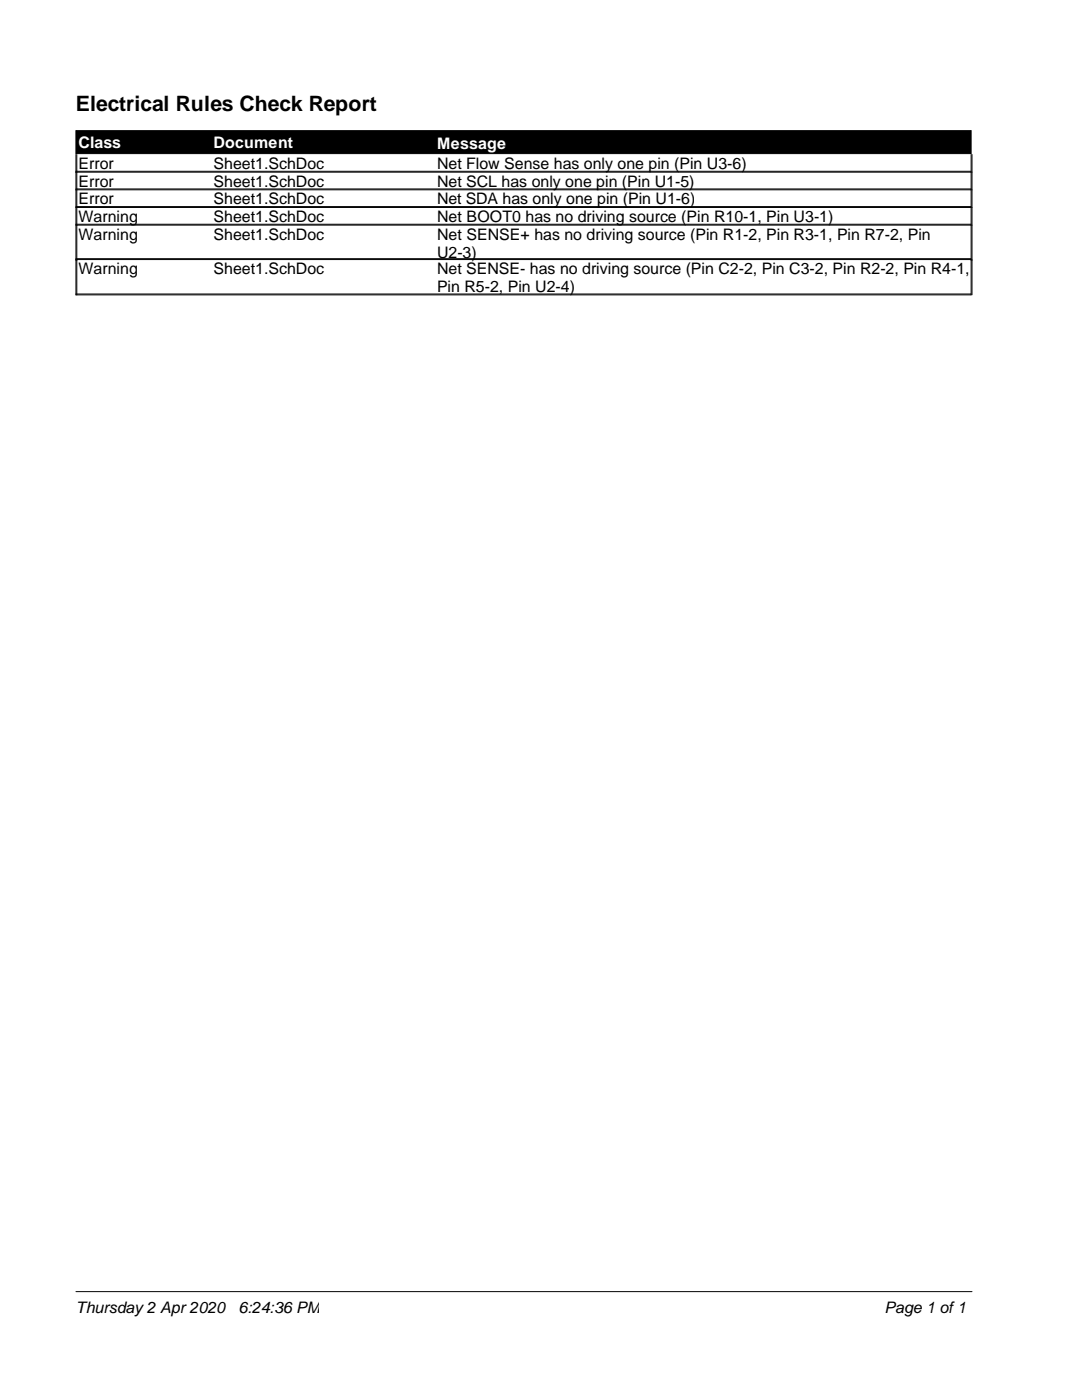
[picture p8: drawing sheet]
<svg xmlns="http://www.w3.org/2000/svg" width="216mm" height="279mm" viewBox="0 0 216 279" stroke-linecap="round" stroke-linejoin="round" font-family="sans-serif">
<defs><g id="words">
<text font-size="4.2" x="15.1" y="22.2">Electrical Rules Check Report</text>
<g font-size="3.2" fill="#fff">
<text x="15.7" y="29.5">Class</text>
<text x="42.6" y="29.5">Document</text>
<text x="87.2" y="29.7">Message</text>
</g>
<g font-size="3.2">
<text x="15.7" y="33.7">Error</text>
<text x="42.6" y="33.7">Sheet1.SchDoc</text>
<text x="87.2" y="33.7">Net Flow Sense has only one pin (Pin U3-6)</text>
<text x="15.7" y="37.2">Error</text>
<text x="15.7" y="40.8">Error</text>
<text x="42.6" y="37.2">Sheet1.SchDoc</text>
<text x="42.6" y="40.8">Sheet1.SchDoc</text>
<text x="87.2" y="37.2">Net SCL has only one pin (Pin U1-5)</text>
<text x="87.2" y="40.8">Net SDA has only one pin (Pin U1-6)</text>
<text x="15.7" y="44.3">Warning</text>
<text x="15.7" y="47.8">Warning</text>
<text x="42.6" y="44.3">Sheet1.SchDoc</text>
<text x="42.6" y="47.8">Sheet1.SchDoc</text>
<text x="87.2" y="44.3">Net BOOT0 has no driving source (Pin R10-1, Pin U3-1)</text>
<text x="87.2" y="47.8">Net SENSE+ has no driving source (Pin R1-2, Pin R3-1, Pin R7-2, Pin</text>
<text x="87.2" y="51.5">U2-3)</text>
<text x="15.7" y="54.7">Warning</text>
<text x="42.6" y="54.7">Sheet1.SchDoc</text>
<text x="87.2" y="54.7">Net SENSE- has no driving source (Pin C2-2, Pin C3-2, Pin R2-2, Pin R4-1,</text>
<text x="87.2" y="58.4">Pin R5-2, Pin U2-4)</text>
<text x="15.1" y="262">Thursday 2 Apr 2020</text>
<text x="47.6" y="262">6:24:36 PM</text>
<text x="176.5" y="262">Page 1 of 1</text>
</g>
</g></defs>
<path d="M15.1 26.1h178.7v4.6h-178.7z" fill="#000" stroke="#000" stroke-width=".2"/>
<g fill="none" stroke="#000" stroke-width=".2">
<path d="M15.1 34.4h178.7M15.1 34.2h178.7M15.1 30.8v28h178.7v-28M15.1 37.9h178.7M15.1 37.7h178.7M15.3 30.8v28M194 30.8v28M15.1 41.4h178.7M15.1 41.2h178.7M15.1 44.9h178.7M15.1 44.8h178.7M15.1 51.8h178.7"/>
<path d="M15.1 51.6h178.7M15.1 58.7h178.7M15.1 257.8h178.9"/>
</g>
<use href="#words"/>
</svg>
